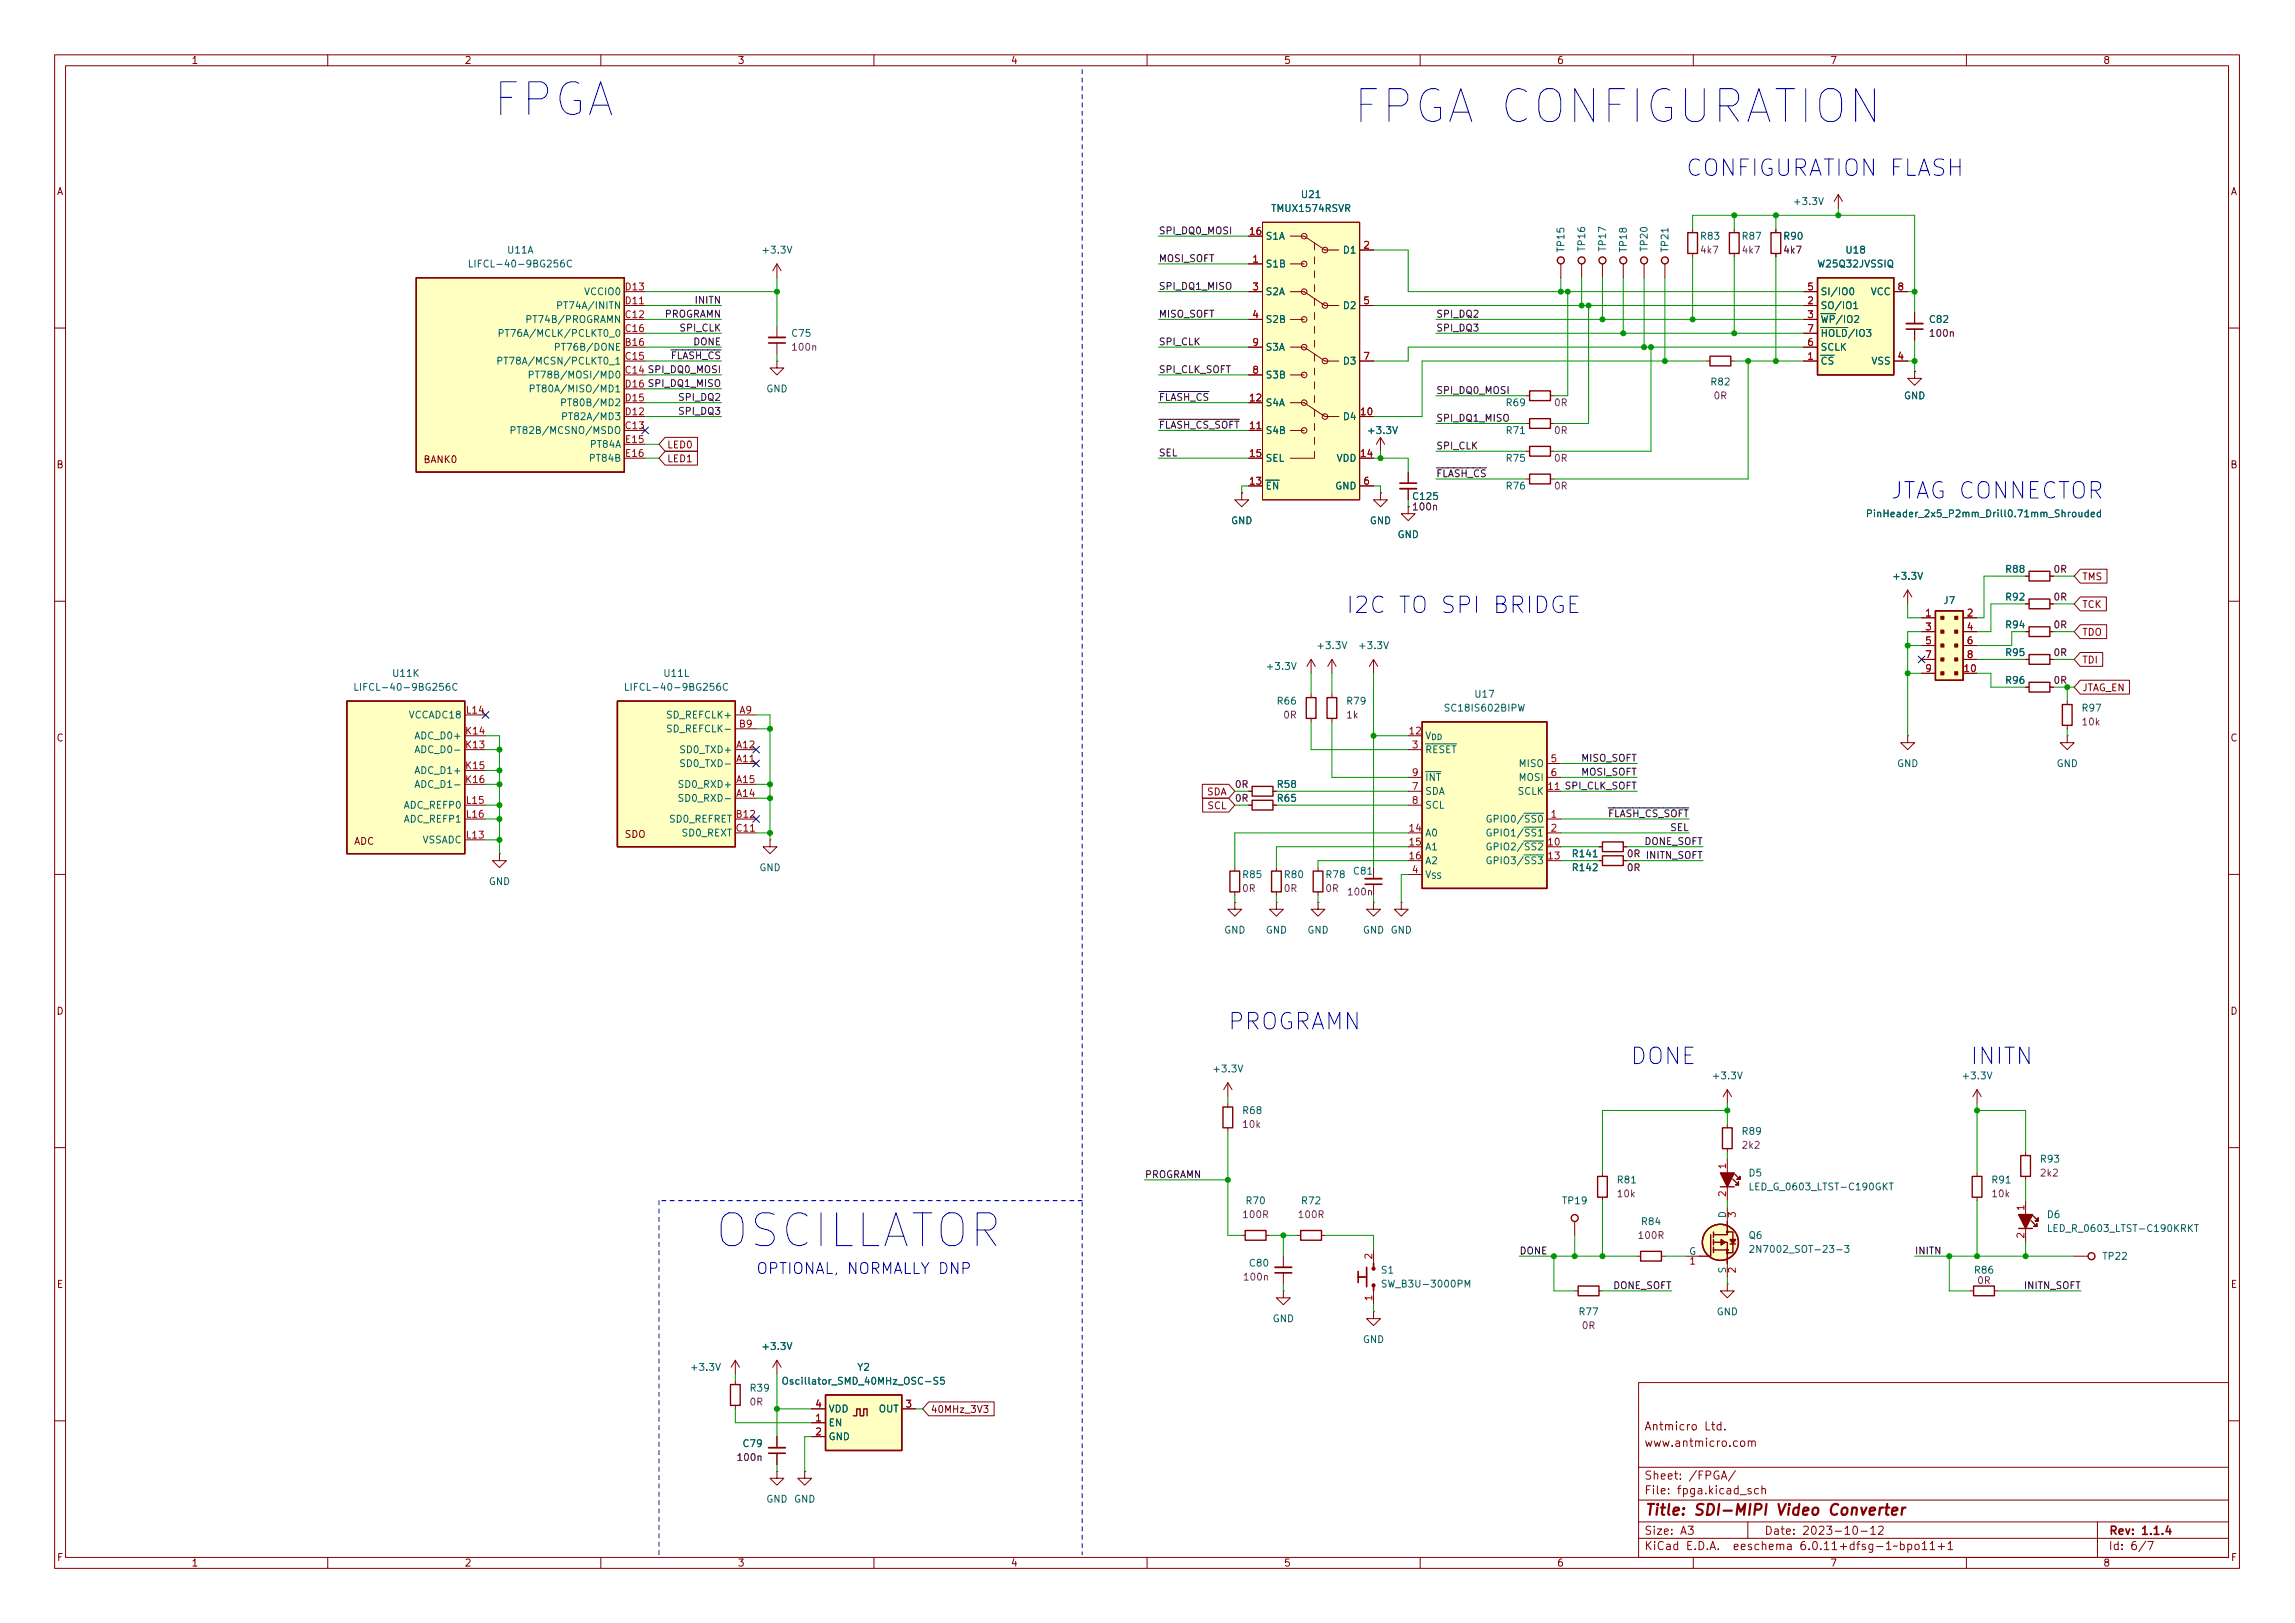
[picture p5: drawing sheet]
<svg xmlns="http://www.w3.org/2000/svg" width="420mm" height="297mm" viewBox="0 0 420 297" stroke-linecap="round" stroke-linejoin="round" font-family="sans-serif">
<defs><g id="words">
<g font-size="8.4" fill="#0000c2">
<text x="90.2" y="21.2">FPGA</text>
<text x="247.6" y="22.5">FPGA CONFIGURATION</text>
<text x="130.8" y="228.3">OSCILLATOR</text>
</g>
<g font-size="4.2" fill="#0000c2">
<text x="308.6" y="32.2">CONFIGURATION FLASH</text>
<text x="346.1" y="91.3">JTAG CONNECTOR</text>
<text x="246.4" y="112.2">I2C</text>
<text x="256.1" y="112.2">TO SPI</text>
<text x="273.7" y="112.2">BRIDGE</text>
<text x="224.8" y="188.4">PROGRAMN</text>
<text x="298.4" y="194.8">DONE</text>
<text x="360.7" y="194.8">INITN</text>
</g>
<text font-size="2.8" fill="#0000c2" x="138.4" y="233.2">OPTIONAL, NORMALLY DNP</text>
<g font-size="2.8" fill="#840000">
<text x="301" y="277.9">Title:</text>
<text x="310.2" y="277.9">SDI-MIPI</text>
<text x="325.7" y="277.9">Video</text>
<text x="335.6" y="277.9">Converter</text>
</g>
<g font-size="2.1" fill="#840000">
<text x="301" y="262.2">Antmicro</text>
<text x="312.1" y="262.2">Ltd.</text>
<text x="301" y="265.2">www.antmicro.com</text>
<text x="301" y="273.9">File:</text>
<text x="301" y="271.2">Sheet:</text>
<text x="307.4" y="273.9">fpga.kicad_sch</text>
<text x="309.2" y="271.2">/FPGA/</text>
<text x="301" y="281.3">Size:</text>
<text x="307.6" y="281.3">A3</text>
<text x="323" y="281.3">Date:</text>
<text x="330" y="281.3">2023-10-12</text>
<text x="386" y="281.3">Rev:</text>
<text x="392.1" y="281.3">1.1.4</text>
<text x="301" y="284.1">KiCad</text>
<text x="308.7" y="284.1">E.D.A.</text>
<text x="317.6" y="284.1">eeschema</text>
<text x="330" y="284.1">6.0.11+dfsg-1~bpo11+1</text>
<text x="386" y="284.1">Id:</text>
<text x="390.1" y="284.1">6/7</text>
</g>
<g font-size="1.8" fill="#840000">
<text x="35" y="12.1">1</text>
<text x="85" y="12.1">2</text>
<text x="135" y="12.1">3</text>
<text x="185" y="12.1">4</text>
<text x="235" y="12.1">5</text>
<text x="285" y="12.1">6</text>
<text x="335" y="12.1">7</text>
<text x="385" y="12.1">8</text>
<text x="10.4" y="36.1">A</text>
<text x="408.4" y="36.1">A</text>
<text x="122.1" y="82.4">LED0</text>
<text x="10.3" y="86.1">B</text>
<text x="77.5" y="85.1">BANK0</text>
<text x="122.1" y="85">LED1</text>
<text x="408.3" y="86.1">B</text>
<text x="381.2" y="106.6">TMS</text>
<text x="381.2" y="111.6">TCK</text>
<text x="381.2" y="116.7">TDO</text>
<text x="381.2" y="121.8">TDI</text>
<text x="381.2" y="126.9">JTAG_EN</text>
<text x="10.3" y="136.1">C</text>
<text x="408.3" y="136.1">C</text>
<text x="220.9" y="145.9">SDA</text>
<text x="221" y="148.5">SCL</text>
<text x="64.8" y="155">ADC</text>
<text x="114.3" y="153.7">SDO</text>
<text x="10.3" y="186.1">D</text>
<text x="408.3" y="186.1">D</text>
<text x="10.3" y="236.1">E</text>
<text x="408.3" y="236.1">E</text>
<text x="170.3" y="259">40MHz_3V3</text>
<text x="10.4" y="286.1">F</text>
<text x="35" y="287.1">1</text>
<text x="85" y="287.1">2</text>
<text x="135" y="287.1">3</text>
<text x="185" y="287.1">4</text>
<text x="235" y="287.1">5</text>
<text x="285" y="287.1">6</text>
<text x="335" y="287.1">7</text>
<text x="385" y="287.1">8</text>
<text x="408.4" y="286.1">F</text>
</g>
<g font-size="1.8" fill="#006464">
<text x="232.6" y="39.2">TMUX1574RSVR</text>
<text x="238.1" y="36.6">U21</text>
<text x="328.2" y="37.9">+3.3V</text>
<text x="92.8" y="46.8">U11A</text>
<text x="139.3" y="46.8">+3.3V</text>
<text x="231.6" y="44.2">S1A</text>
<text x="245.8" y="46.8">D1</text>
<text x="286.8" y="46.3" transform="rotate(-90 286.8 46.3)">TP15</text>
<text x="290.6" y="46.1" transform="rotate(-90 290.6 46.1)">TP16</text>
<text x="294.4" y="46.1" transform="rotate(-90 294.4 46.1)">TP17</text>
<text x="298.2" y="46.3" transform="rotate(-90 298.2 46.3)">TP18</text>
<text x="302" y="46.1" transform="rotate(-90 302 46.1)">TP20</text>
<text x="305.8" y="46.3" transform="rotate(-90 305.8 46.3)">TP21</text>
<text x="311.1" y="44.2">R83</text>
<text x="318.8" y="44.2">R87</text>
<text x="326.4" y="44.2">R90</text>
<text x="337.8" y="46.8">U18</text>
<text x="85.6" y="49.3">LIFCL-40-9BG256C</text>
<text x="231.6" y="49.3">S1B</text>
<text x="332.6" y="49.3">W25Q32JVSSIQ</text>
<text x="96.1" y="59.5">PT74B/PROGRAMN</text>
<text x="106.9" y="54.4">VCCIO0</text>
<text x="231.6" y="54.4">S2A</text>
<text x="231.6" y="59.5">S2B</text>
<text x="245.8" y="56.9">D2</text>
<text x="333.2" y="56.9">SO/IO1</text>
<text x="333.2" y="59.5">~{WP}/IO2</text>
<text x="333.2" y="54.4">SI/IO0</text>
<text x="342.4" y="54.4">VCC</text>
<text x="353.1" y="59.5">C82</text>
<text x="91" y="62">PT76A/MCLK/PCLKT0_0</text>
<text x="144.8" y="62">C75</text>
<text x="231.6" y="64.6">S3A</text>
<text x="333.2" y="64.6">SCLK</text>
<text x="333.2" y="62">~{HOLD}/IO3</text>
<text x="90.8" y="67.1">PT78A/MCSN/PCLKT0_1</text>
<text x="96.5" y="69.6">PT78B/MOSI/MD0</text>
<text x="231.6" y="69.6">S3B</text>
<text x="245.8" y="67.1">D3</text>
<text x="313" y="70.9">R82</text>
<text x="333.2" y="67.1">~{CS}</text>
<text x="342.5" y="67.1">VSS</text>
<text x="96.7" y="72.2">PT80A/MISO/MD1</text>
<text x="102.5" y="74.7">PT80B/MD2</text>
<text x="102.6" y="77.3">PT82A/MD3</text>
<text x="140.2" y="72.2">GND</text>
<text x="231.6" y="74.7">S4A</text>
<text x="245.8" y="77.3">D4</text>
<text x="275.6" y="74.7">R69</text>
<text x="348.5" y="73.4">GND</text>
<text x="93.2" y="79.8">PT82B/MCSNO/MSDO</text>
<text x="107.9" y="82.3">PT84A</text>
<text x="231.6" y="79.8">S4B</text>
<text x="250.2" y="79.8">+3.3V</text>
<text x="275.6" y="79.8">R71</text>
<text x="107.7" y="84.9">PT84B</text>
<text x="231.6" y="90">~{EN}</text>
<text x="231.6" y="84.9">SEL</text>
<text x="244.4" y="90">GND</text>
<text x="244.6" y="84.9">VDD</text>
<text x="275.6" y="90">R76</text>
<text x="275.6" y="84.9">R75</text>
<text x="258.4" y="91.9">C125</text>
<text x="341.5" y="95">PinHeader_2x5_P2mm_Drill0.71mm_Shrouded</text>
<text x="225.3" y="96.3">GND</text>
<text x="250.7" y="96.3">GND</text>
<text x="255.8" y="98.8">GND</text>
<text x="346.3" y="106.5">+3.3V</text>
<text x="367" y="105.2">R88</text>
<text x="355.7" y="110.9">J7</text>
<text x="367" y="110.3">R92</text>
<text x="240.9" y="119.2">+3.3V</text>
<text x="248.5" y="119.2">+3.3V</text>
<text x="367" y="115.4">R94</text>
<text x="71.7" y="124.2">U11K</text>
<text x="121.4" y="124.2">U11L</text>
<text x="231.6" y="123">+3.3V</text>
<text x="367" y="125.5">R96</text>
<text x="367" y="120.4">R95</text>
<text x="64.6" y="126.8">LIFCL-40-9BG256C</text>
<text x="74.8" y="131.9">VCCADC18</text>
<text x="114.1" y="126.8">LIFCL-40-9BG256C</text>
<text x="121.9" y="131.9">SD_REFCLK+</text>
<text x="233.6" y="129.3">R66</text>
<text x="246.4" y="129.3">R79</text>
<text x="264.2" y="130.6">SC18IS602BIPW</text>
<text x="269.8" y="128.1">U17</text>
<text x="381" y="130.6">R97</text>
<text x="75.8" y="135.7">ADC_D0+</text>
<text x="121.9" y="134.4">SD_REFCLK-</text>
<text x="260.9" y="135.7">V_{DD}</text>
<text x="75.8" y="138.2">ADC_D0-</text>
<text x="75.8" y="142">ADC_D1+</text>
<text x="124.3" y="140.8">SD0_TXD-</text>
<text x="124.3" y="138.2">SD0_TXD+</text>
<text x="260.9" y="138.2">~{RESET}</text>
<text x="260.9" y="143.3">~{INT}</text>
<text x="278" y="140.8">MISO</text>
<text x="278" y="143.3">MOSI</text>
<text x="347.2" y="140.8">GND</text>
<text x="376.4" y="140.8">GND</text>
<text x="73.8" y="148.4">ADC_REFP0</text>
<text x="75.8" y="144.6">ADC_D1-</text>
<text x="124" y="147.1">SD0_RXD-</text>
<text x="124" y="144.6">SD0_RXD+</text>
<text x="233.7" y="147.1">R65</text>
<text x="233.7" y="144.6">R58</text>
<text x="260.9" y="145.8">SDA</text>
<text x="260.9" y="148.4">SCL</text>
<text x="277.8" y="145.8">SCLK</text>
<text x="73.8" y="150.9">ADC_REFP1</text>
<text x="77.3" y="154.7">VSSADC</text>
<text x="122.4" y="150.9">SD0_REFRET</text>
<text x="124.7" y="153.5">SD0_REXT</text>
<text x="260.9" y="153.5">A0</text>
<text x="260.9" y="156">A1</text>
<text x="271.9" y="150.9">GPIO0/~{SS0}</text>
<text x="271.9" y="156">GPIO2/~{SS2}</text>
<text x="271.9" y="153.5">GPIO1/~{SS1}</text>
<text x="139" y="159.8">GND</text>
<text x="227.3" y="161.1">R85</text>
<text x="234.9" y="161.1">R80</text>
<text x="242.6" y="161.1">R78</text>
<text x="247.6" y="160.4">C81</text>
<text x="260.9" y="158.5">A2</text>
<text x="271.9" y="158.5">GPIO3/~{SS3}</text>
<text x="287.7" y="157.3">R141</text>
<text x="287.7" y="159.8">R142</text>
<text x="89.4" y="162.3">GND</text>
<text x="224" y="171.2">GND</text>
<text x="231.7" y="171.2">GND</text>
<text x="239.3" y="171.2">GND</text>
<text x="249.4" y="171.2">GND GND</text>
<text x="221.9" y="196.6">+3.3V</text>
<text x="313.3" y="197.9">+3.3V</text>
<text x="359" y="197.9">+3.3V</text>
<text x="227.3" y="204.3">R68</text>
<text x="318.8" y="208.1">R89</text>
<text x="320" y="215.7">D5</text>
<text x="373.4" y="213.1">R93</text>
<text x="227.9" y="220.8">R70</text>
<text x="238.1" y="220.8">R72</text>
<text x="285.9" y="220.8">TP19</text>
<text x="295.9" y="217">R81</text>
<text x="320" y="218.2">LED_G_0603_LTST-C190GKT</text>
<text x="364.5" y="217">R91</text>
<text x="300.3" y="224.6">R84</text>
<text x="316" y="223" transform="rotate(-90 316 223)">D</text>
<text x="320" y="227.1">Q6</text>
<text x="374.6" y="223.3">D6</text>
<text x="374.6" y="225.8">LED_R_0603_LTST-C190KRKT</text>
<text x="228.6" y="232.2">C80</text>
<text x="252.7" y="233.5">S1</text>
<text x="309.2" y="229.7">G</text>
<text x="316" y="233.1" transform="rotate(-90 316 233.1)">S</text>
<text x="320" y="229.7">2N7002_SOT-23-3</text>
<text x="361.3" y="233.5">R86</text>
<text x="384.8" y="230.9">TP22</text>
<text x="252.7" y="236">SW_B3U-3000PM</text>
<text x="232.9" y="242.4">GND</text>
<text x="288.9" y="241.1">R77</text>
<text x="314.2" y="241.1">GND</text>
<text x="126.2" y="251.2">+3.3V</text>
<text x="139.3" y="247.4">+3.3V</text>
<text x="156.9" y="251.2">Y2</text>
<text x="249.4" y="246.2">GND</text>
<text x="137.2" y="255.1">R39</text>
<text x="143" y="253.8">Oscillator_SMD_40MHz_OSC-S5</text>
<text x="151.6" y="261.4">EN</text>
<text x="151.6" y="263.9">GND</text>
<text x="151.6" y="258.9">VDD</text>
<text x="160.8" y="258.9">OUT</text>
<text x="135.9" y="265.2">C79</text>
<text x="140.2" y="275.4">GND GND</text>
</g>
<g font-size="1.8" fill="#0f0f0f">
<text x="212.1" y="42.9">SPI_DQ0_MOSI</text>
<text x="212.1" y="47.9">MOSI_SOFT</text>
<text x="212.1" y="53">SPI_DQ1_MISO</text>
<text x="121.6" y="58.1">PROGRAMN</text>
<text x="127.1" y="55.6">INITN</text>
<text x="212.1" y="58.1">MISO_SOFT</text>
<text x="262.9" y="58.1">SPI_DQ2</text>
<text x="122.7" y="65.7">~{FLASH_CS}</text>
<text x="124.3" y="60.6">SPI_CLK</text>
<text x="126.8" y="63.2">DONE</text>
<text x="212.1" y="63.2">SPI_CLK</text>
<text x="262.9" y="60.6">SPI_DQ3</text>
<text x="114.3" y="68.4">C14 SPI_DQ0_MOSI</text>
<text x="114.3" y="70.9">D16 SPI_DQ1_MISO</text>
<text x="212.1" y="68.3">SPI_CLK_SOFT</text>
<text x="124.1" y="73.3">SPI_DQ2</text>
<text x="124.1" y="75.9">SPI_DQ3</text>
<text x="212.1" y="73.3">~{FLASH_CS}</text>
<text x="262.9" y="77.2">SPI_DQ1_MISO</text>
<text x="262.9" y="72.1">SPI_DQ0_MOSI</text>
<text x="212.1" y="78.4">~{FLASH_CS_SOFT}11</text>
<text x="212.1" y="83.5">SEL</text>
<text x="262.9" y="82.2">SPI_CLK</text>
<text x="262.9" y="87.3">~{FLASH_CS}</text>
<text x="289.4" y="141.9">MOSI_SOFT</text>
<text x="289.4" y="139.4">MISO_SOFT</text>
<text x="283.2" y="144.6">11 SPI_CLK_SOFT</text>
<text x="294.3" y="149.5">~{FLASH_CS_SOFT}</text>
<text x="301" y="154.6">DONE_SOFT</text>
<text x="305.7" y="152.1">SEL</text>
<text x="297.8" y="157.3">0R INITN_SOFT</text>
<text x="209.5" y="215.6">PROGRAMN</text>
<text x="278.1" y="229.6">DONE</text>
<text x="350.5" y="229.6">INITN</text>
<text x="295.3" y="235.9">DONE_SOFT</text>
<text x="370.4" y="235.9">INITN_SOFT</text>
</g>
<g font-size="1.8" fill="#a90000">
<text x="228.6" y="43">16</text>
<text x="249.5" y="45.5">2</text>
<text x="114.3" y="53.1">D13</text>
<text x="229.2" y="48">1</text>
<text x="229.2" y="53.1">3</text>
<text x="330.8" y="53.1">5</text>
<text x="347.3" y="53.1">8</text>
<text x="114.3" y="58.2">C12</text>
<text x="114.3" y="55.7">D11</text>
<text x="229.2" y="58.2">4</text>
<text x="249.5" y="55.7">5</text>
<text x="330.8" y="55.7">2</text>
<text x="330.8" y="58.2">3</text>
<text x="114.3" y="63.3">B16</text>
<text x="114.3" y="65.8">C15</text>
<text x="114.3" y="60.7">C16</text>
<text x="229.2" y="63.3">9</text>
<text x="249.5" y="65.8">7</text>
<text x="330.8" y="65.8">1</text>
<text x="330.8" y="63.3">6</text>
<text x="330.8" y="60.7">7</text>
<text x="347.3" y="65.8">4</text>
<text x="229.2" y="68.4">8</text>
<text x="114.3" y="76">D12</text>
<text x="114.3" y="73.4">D15</text>
<text x="228.6" y="73.4">12</text>
<text x="248.9" y="76">10</text>
<text x="114.3" y="78.5">C13</text>
<text x="114.3" y="81.1">E15</text>
<text x="114.3" y="83.6">E16</text>
<text x="228.6" y="83.6">15</text>
<text x="228.6" y="78.5">11</text>
<text x="248.9" y="83.6">14</text>
<text x="228.6" y="88.7">13</text>
<text x="249.5" y="88.7">6</text>
<text x="352.4" y="112.8">1</text>
<text x="360" y="112.8">2</text>
<text x="352.4" y="115.4">3</text>
<text x="352.4" y="117.9">5</text>
<text x="360" y="115.4">4</text>
<text x="360" y="117.9">6</text>
<text x="352.4" y="120.4">7</text>
<text x="352.4" y="123">9</text>
<text x="359.4" y="123">10</text>
<text x="360" y="120.4">8</text>
<text x="85.2" y="130.6">L14</text>
<text x="135.3" y="130.6">A9</text>
<text x="85.1" y="136.9">K13</text>
<text x="85.1" y="134.4">K14</text>
<text x="134.7" y="136.9">A12</text>
<text x="135.2" y="133.1">B9</text>
<text x="257.8" y="134.4">12</text>
<text x="258.4" y="136.9">3</text>
<text x="85.1" y="140.8">K15</text>
<text x="85.1" y="143.3">K16</text>
<text x="134.7" y="139.5">A11</text>
<text x="134.7" y="143.3">A15</text>
<text x="258.4" y="142">9</text>
<text x="283.8" y="139.5">5</text>
<text x="283.8" y="142">6</text>
<text x="85.2" y="147.1">L15</text>
<text x="85.2" y="149.6">L16</text>
<text x="134.6" y="149.6">B12</text>
<text x="134.7" y="145.8">A14</text>
<text x="258.4" y="144.6">7</text>
<text x="258.4" y="147.1">8</text>
<text x="283.8" y="149.6">1</text>
<text x="85.2" y="153.5">L13</text>
<text x="134.6" y="152.2">C11</text>
<text x="257.8" y="152.2">14</text>
<text x="257.8" y="154.7">15</text>
<text x="283.2" y="154.7">10</text>
<text x="283.8" y="152.2">2</text>
<text x="257.8" y="157.3">16</text>
<text x="258.4" y="159.8">4</text>
<text x="283.2" y="157.3">13</text>
<text x="316" y="214.1" transform="rotate(-90 316 214.1)">1</text>
<text x="316" y="219.2" transform="rotate(-90 316 219.2)">2</text>
<text x="370.6" y="221.7" transform="rotate(-90 370.6 221.7)">1</text>
<text x="370.6" y="226.8" transform="rotate(-90 370.6 226.8)">2</text>
<text x="251.2" y="230.6" transform="rotate(-90 251.2 230.6)">2</text>
<text x="309.2" y="232.2">1</text>
<text x="251.2" y="238.2" transform="rotate(-90 251.2 238.2)">1</text>
<text x="149.2" y="257.6">4</text>
<text x="165.7" y="257.6">3</text>
<text x="149.2" y="260.1">1</text>
<text x="149.2" y="262.7">2</text>
</g>
<g font-size="1.8" fill="#840084">
<text x="311.1" y="46.8">4k7</text>
<text x="318.8" y="46.8">4k7</text>
<text x="326.4" y="46.8">4k7</text>
<text x="144.8" y="64.6">100n</text>
<text x="353.1" y="62">100n</text>
<text x="284.4" y="74.7">0R</text>
<text x="313.6" y="73.4">0R</text>
<text x="284.4" y="79.8">0R</text>
<text x="284.4" y="90">0R</text>
<text x="284.4" y="84.9">0R</text>
<text x="258.4" y="93.8">100n</text>
<text x="375.9" y="105.2">0R</text>
<text x="375.9" y="110.3">0R</text>
<text x="375.9" y="115.4">0R</text>
<text x="375.9" y="125.5">0R</text>
<text x="375.9" y="120.4">0R</text>
<text x="234.9" y="131.9">0R</text>
<text x="246.4" y="131.9">1k</text>
<text x="381" y="133.1">10k</text>
<text x="226" y="147.1">0R</text>
<text x="226" y="144.6">0R</text>
<text x="297.8" y="159.8">0R</text>
<text x="297.8" y="157.3">0R</text>
<text x="227.3" y="163.6">0R</text>
<text x="234.9" y="163.6">0R</text>
<text x="242.6" y="163.6">0R</text>
<text x="246.5" y="164.3">100n</text>
<text x="227.3" y="206.8">10k</text>
<text x="318.8" y="210.6">2k2</text>
<text x="373.4" y="215.7">2k2</text>
<text x="295.9" y="219.5">10k</text>
<text x="364.5" y="219.5">10k</text>
<text x="227.3" y="223.3">100R</text>
<text x="237.5" y="223.3">100R</text>
<text x="299.7" y="227.1">100R</text>
<text x="227.5" y="234.7">100n</text>
<text x="361.9" y="235.4">0R</text>
<text x="289.5" y="243.6">0R</text>
<text x="137.2" y="257.6">0R</text>
<text x="134.8" y="267.8">100n</text>
</g>
</g></defs>
<g fill="none" stroke="#840000" stroke-width=".18">
<path d="M10 10h400v277h-400zM12 12h396v273h-396zM60 10v2M110 10v2M160 10v2M210 10v2M260 10v2M310 10v2M360 10v2M336.5 35.6l-.7 1.3M336.5 35.6v2.5M336.5 35.6l.8 1.3"/>
<path d="M114.3 58.5h3.8M114.3 55.9h3.8M114.3 53.4h3.8M142.2 48.3v2.5M142.2 59.7v2.1M142.2 48.3l.8 1.3M142.2 48.3l-.7 1.3M228.6 58.5h2.5M228.6 53.4h2.5M228.6 48.3h2.5M228.6 43.2h2.5M231.1 40.7h17.8v50.8h-17.8z"/>
<path d="M236.2 53.4h2.6l3.8 2.5h2.5M236.2 43.2h2.6l3.8 2.6h2.5M236.2 58.5h2.6M236.2 48.3h2.6M240.7 44.5v1.3M240.7 47v1.3M240.7 49.6v1.2M240.7 52.1v1.3M240.7 54.6v1.3M240.7 57.2v1.3M240.7 59.7v1.3M248.9 55.9h2.6"/>
<path d="M248.9 45.8h2.6M285.7 48.3v2.5M289.6 48.3v2.5M293.4 48.3v2.5M297.2 48.3v2.5M301 48.3v2.5M304.8 48.3v2.5M309.9 41.9v.7M309.9 46.4v.6M317.5 41.9v.7M317.5 46.4v.6M325.1 41.9v.7"/>
<path d="M325.1 46.4v.6M330.2 58.5h2.5M330.2 55.9h2.5M330.2 53.4h2.5M346.7 53.4h2.5M350.5 57.2v2M10 60h2M114.3 63.5h3.8M114.3 78.8h3.8M114.3 68.6h3.8M114.3 66.1h3.8M114.3 61h3.8"/>
<path d="M114.3 76.2h3.8M114.3 73.7h3.8M114.3 71.2h3.8M142.2 66.1v1.2h-1.2l1.2 1.3 1.3-1.3h-1.3M142.2 66.1h.1M142.2 62.8v2M228.6 63.5h2.5M228.6 78.8h2.5M228.6 68.6h2.5M228.6 73.7h2.5M236.2 73.7h2.6l3.8 2.5h2.5M236.2 63.5h2.6l3.8 2.6h2.5"/>
<path d="M236.2 78.8h2.6M236.2 68.6h2.6M240.7 62.3v1.2M240.7 64.8v1.3M240.7 67.3v1.3M240.7 69.9v1.3M240.7 72.4v1.3M240.7 75v1.2M240.7 77.5v1.3M248.9 66.1h2.6M248.9 76.2h2.6M279.4 72.4h.6"/>
<path d="M279.4 77.5h.6M283.8 72.4h.7M283.8 77.5h.7M312.4 66.1h.7M316.9 66.1h.6M330.2 63.5h2.5M330.2 66.1h2.5M330.2 61h2.5M346.7 66.1h2.5M350.5 68v1.3h1.3l-1.3 1.2-1.3-1.2h1.3M350.5 68h.1M350.5 60.2v2.1"/>
<path d="M408 60h2M114.3 81.3h3.8M114.3 83.9h3.8M121.8 80h5.9v2.6h-5.9l-1.2-1.3zM121.8 82.6h5.9v2.5h-5.9l-1.2-1.2zM227.3 90.2v1.3h1.3l-1.3 1.2-1.2-1.2h1.2M227.3 90.2h.1M228.6 83.9h2.5M228.6 88.9h2.5M240.7 82.6v1.3h-4.5M240.7 80v1.3M248.9 83.9h2.6"/>
<path d="M248.9 88.9h2.6M252.7 90.2v1.3h1.3l-1.3 1.2-1.2-1.2h1.2M252.7 90.2h.1M252.7 80l-.7 1.3M252.7 80v2.6M252.7 80l.8 1.3M257.8 92.7v1.3h1.3l-1.3 1.3-1.3-1.3h1.3M257.8 92.7h.1M257.8 86.4v2M257.8 89.4v2.1M279.4 87.7h.6M279.4 82.6h.6"/>
<path d="M283.8 87.7h.7M283.8 82.6h.7M10 110h2M349.2 108l.8 1.3M349.2 108v2.5M349.2 108l-.7 1.3M351.8 115.6h2.5M351.8 113.1h2.5M351.8 118.1h2.5M359.4 115.6h2.5M359.4 113.1h2.5M359.4 118.1h2.5"/>
<path d="M370.8 105.4h.7M370.8 115.6h.7M370.8 110.5h.7M375.3 105.4h.6M375.3 115.6h.6M375.3 110.5h.6M380.8 109.3h4.8v2.5h-4.8l-1.1-1.3zM380.8 114.3h4.9v2.6h-4.9l-1.1-1.3zM380.8 104.2h4.9v2.5h-4.9l-1.1-1.3zM380.8 119.4h4.2v2.6h-4.2l-1.1-1.3zM408 110h2M85.1 137.2h3.8"/>
<path d="M85.1 134.7h3.8M85.1 130.8h3.8M134.6 137.2h3.8M134.6 130.8h3.8M134.6 139.7h3.8M134.6 133.4h3.8M240 120.7v2.5M240 127v.7M240 131.5v.6M240 120.7l.8 1.3M240 120.7l-.7 1.3M243.8 120.7l.8 1.3"/>
<path d="M243.8 120.7v2.5M243.8 127v.7M243.8 131.5v.6M243.8 120.7l-.7 1.3M251.5 120.7v2.5M251.5 120.7l.7 1.3M251.5 120.7l-.8 1.3M257.8 137.2h2.5M257.8 134.7h2.5M283.2 139.7h2.5M349.2 134.7v1.2h1.3l-1.3 1.3-1.2-1.3h1.2M349.2 134.7h.1"/>
<path d="M351.8 120.7h2.5M351.8 123.2h2.5M359.4 120.7h2.5M359.4 123.2h2.5M370.8 125.8h.7M370.8 120.7h.7M375.3 125.8h.6M375.3 120.7h.6M378.5 134.7v1.2h1.2l-1.2 1.3-1.3-1.3h1.3M378.5 134.7h.1M378.5 128.3v.6M378.5 132.8v.6"/>
<path d="M380.8 124.5h9.1v2.5h-9.1l-1.1-1.2zM85.1 141h3.8M85.1 143.5h3.8M85.1 153.7h3.8M85.1 147.4h3.8M85.1 149.9h3.8M91.4 156.2v1.3h1.3l-1.3 1.3-1.2-1.3h1.2M91.4 156.2h.1M134.6 143.5h3.8M134.6 149.9h3.8M134.6 146.1h3.8M134.6 152.4h3.8"/>
<path d="M141 153.7v1.3h1.2l-1.2 1.2-1.3-1.2h1.3M141 153.7h.1M220.1 143.5h4.8l1.2 1.3-1.2 1.3h-4.8zM220.2 146.1h4.7l1.2 1.3-1.2 1.2h-4.7zM226.1 158.8v.6M228.6 147.4h.6M228.6 144.8h.6M233 147.4h.7M233 144.8h.7M233.7 158.8v.6M241.3 158.8v.6M251.5 158.8v2"/>
<path d="M257.8 147.4h2.5M257.8 152.4h2.5M257.8 155h2.5M257.8 144.8h2.5M257.8 157.5h2.5M257.8 142.3h2.5M283.2 149.9h2.5M283.2 152.4h2.5M283.2 155h2.5M283.2 157.5h2.5M283.2 142.3h2.5M292.7 155h.7"/>
<path d="M292.7 157.5h.7M297.2 155h.6M297.2 157.5h.6M10 160h2M226.1 165.1v1.3h-1.3l1.3 1.3 1.2-1.3h-1.2M226.1 165.1h.1M226.1 163.2v.7M233.7 165.1v1.3h-1.3l1.3 1.3 1.2-1.3h-1.2M233.7 165.1h.1M233.7 163.2v.7M241.3 165.1v1.3h-1.3l1.3 1.3 1.3-1.3h-1.3M241.3 165.1h.1"/>
<path d="M241.3 163.2v.7M251.5 165.1v1.3h1.2l-1.2 1.3-1.3-1.3h1.3M251.5 165.1h.1M251.5 161.8v2.1M256.5 165.1v1.3h1.3l-1.3 1.3-1.2-1.3h1.2M256.5 165.1h.1M257.8 160.1h2.5M408 160h2M224.8 198.2v2.5M224.8 198.2l-.8 1.2M224.8 198.2l.8 1.2M316.2 199.4v2.6"/>
<path d="M316.2 199.4l.8 1.3M316.2 199.4l-.7 1.3M361.9 199.4l-.7 1.3M361.9 199.4v2.6M361.9 199.4l.8 1.3M10 210h2M224.8 202v.6M224.8 206.4v.6M293.4 214.7v.6M293.4 219.1v.6M316.2 205.8v.6M316.2 210.2v.7"/>
<path d="M316.2 212.1v2.6M316.2 217.2v2.5M361.9 214.7v.6M361.9 219.1v.6M370.8 210.9v.6M370.8 215.3v.6M370.8 219.7v2.6M408 210h2M227.3 226.1h.7M231.8 226.1h.6M234.9 236.3v1.2h1.3l-1.3 1.3-1.2-1.3h1.2M234.9 236.3h.1"/>
<path d="M234.9 229.9v2M234.9 233v2M237.5 226.1h.6M241.9 226.1h.7M251.5 228.6v2.6M251.5 236.3v2.5M288.3 236.3h.6M288.3 223.6v2.5M292.7 236.3h.7M299.7 229.9h.7M304.2 229.9h.6M308.6 229.9h2.5"/>
<path d="M316.2 235v1.3h1.3l-1.3 1.2-1.2-1.2h1.2M316.2 235h.1M316.2 221v2.6M316.2 231.2v2.5M360.7 236.3h.6M365.1 236.3h.7M370.8 224.8v2.6M379.7 229.9h2.6M134.6 249l.8 1.2M134.6 249v2.5M134.6 252.8v.6M134.6 257.2v.6"/>
<path d="M134.6 249l-.7 1.2M142.2 249l.8 1.2M142.2 249v2.5M142.2 249l-.7 1.2M148.6 257.8h2.5M165.1 257.8h2.5M170 256.6h12v2.5h-12l-1.1-1.3zM180.1 257.2h.8l-.4 .5 .3 .1v.6l-.2 .1-.5-.1M251.5 240.1v1.2h1.2l-1.2 1.3-1.3-1.3h1.3M251.5 240.1h.1M300 253h108v32h-108zM10 260h2"/>
<path d="M142.2 269.3v1.2h-1.2l1.2 1.3 1.3-1.3h-1.3M142.2 269.3h.1M142.2 262.9v2.1M142.2 266v2M147.3 269.3v1.2h1.3l-1.3 1.3-1.3-1.3h1.3M147.3 269.3h.1M148.6 260.4h2.5M148.6 262.9h2.5M300 278.5h108M300 274.5h108M300 268.5h108M305.5 273.3v.1"/>
<path d="M305.5 272.5v.1M307.6 270.6v.1M307.6 269.8v.1M309.9 260.8l.4-.1 .3 .3v.4l-.3 .3-.4-.1-.1-.2v-.4zM317.7 269.1l-1.3 2M318.8 263.8l.3-.1 .3 .3v.4l-.3 .3-.3-.1-.2-.2v-.4zM320 278.5v3M320.1 263.9l.2-.2 .3 .1 .1 .9M320.1 263.7v1M320.7 263.9l.2-.2 .4 .1 .1 .9M321.9 272.5l-.4-.1-.3 .3v.4l.2 .2h.5M322.6 272.6l.2-.2 .3 .1 .1 .9"/>
<path d="M322.6 271.9v1.5M342.5 279.7l.4-.4v1.5M343.9 279.5l.6-.2 .2 .2 .1 .2-1 1.1h1M384 278.5v6.5M408 260h2M60 285v2M110 285v2M160 285v2M210 285v2M260 285v2M300 281.5h108M310 285v2"/>
<path d="M327.3 282.7h.6v.9M327.9 283h-.5a.29 .29 0 0 0-.2 .3 .29 .29 0 0 0 .2 .3l.5-.1M340.7 280.2h1.2M342.5 280.8h.9M351.9 283.6h.9M353.4 282.5l.4-.4v1.5M353.4 283.6h.8M354.9 283h1.1M355.4 282.5v1.1M356.6 282.5l.5-.4v1.5M356.6 283.6h.9M360 285v2"/>
<path d="M393.2 282.1h1l-.6 1.5"/>
<circle cx="238.8" cy="43.2" r=".51"/>
<circle cx="238.8" cy="58.5" r=".51"/>
<circle cx="238.8" cy="53.4" r=".51"/>
<circle cx="238.8" cy="48.3" r=".51"/>
<circle cx="242.6" cy="55.9" r=".51"/>
<circle cx="242.6" cy="45.8" r=".51"/>
<circle cx="238.8" cy="68.6" r=".51"/>
<circle cx="238.8" cy="63.5" r=".51"/>
<circle cx="238.8" cy="78.8" r=".51"/>
<circle cx="238.8" cy="73.7" r=".51"/>
<circle cx="242.6" cy="66.1" r=".51"/>
<circle cx="242.6" cy="76.2" r=".51"/>
</g>
<path d="M140.7 62.8h3.1M349 60.2h3M256.3 88.4h3M249.9 161.8h3.1M233.4 233h3.1M140.7 266h3.1M396.9 279.2l-.4 1.1h1" fill="none" stroke="#840000" stroke-width=".3"/>
<path d="M323.4 275.2l-.2 2" fill="none" stroke="#840000" stroke-width=".4"/>
<g fill="none" stroke="#840000" stroke-width=".25">
<path d="M76.2 50.8h38.1v35.6h-38.1zM309 42.6h1.8v3.8h-1.8zM316.6 42.6h1.8v3.8h-1.8zM324.2 42.6h1.8v3.8h-1.8zM332.7 50.8h14v17.8h-14zM280 71.5h3.8v1.8h-3.8zM280 76.6h3.8v1.8h-3.8zM313.1 65.2h3.8v1.8h-3.8zM280 86.8h3.8v1.8h-3.8zM280 81.7h3.8v1.8h-3.8zM354.3 111.8h5.1v12.7h-5.1zM371.5 104.6h3.8v1.7h-3.8z"/>
<path d="M371.5 114.7h3.8v1.8h-3.8zM371.5 119.8h3.8v1.8h-3.8zM371.5 109.6h3.8v1.8h-3.8zM63.5 128.3h21.6v27.9h-21.6zM113 128.3h21.6v26.7h-21.6zM239.1 127.7h1.8v3.8h-1.8zM243 127.7h1.7v3.8h-1.7zM260.3 132.1h22.9v30.5h-22.9zM371.5 124.9h3.8v1.8h-3.8zM377.6 128.9h1.7v3.9h-1.7zM225.2 159.4h1.7v3.8h-1.7zM229.2 146.5h3.8v1.7h-3.8z"/>
<path d="M229.2 143.9h3.8v1.8h-3.8zM232.8 159.4h1.8v3.8h-1.8zM240.4 159.4h1.8v3.8h-1.8zM293.4 154.1h3.8v1.8h-3.8zM293.4 156.6h3.8v1.8h-3.8zM223.9 202.6h1.8v3.8h-1.8zM292.5 215.3h1.8v3.8h-1.8zM315 217.2h2.5M315.3 206.4h1.8v3.8h-1.8zM317.2 215.8l1.1 1v-.5v.5h-.5h.5M317.6 214.9l.9 .9v-.5v.5h-.5h.5M361.1 215.3h1.7v3.8h-1.7z"/>
<path d="M370 211.5h1.7v3.8h-1.7zM228 225.2h3.8v1.8h-3.8zM238.1 225.2h3.8v1.8h-3.8zM248.7 232.7v2M248.7 233.7h1.5M250.2 231.9v3.6M251.5 231.2v.7M251.5 235.5v.8M288.9 235.4h3.8v1.7h-3.8zM300.4 229h3.8v1.8h-3.8zM313.2 226v3.9h-2.1M313.7 227.4h2.5v3.8"/>
<path d="M313.7 225.5v1M313.7 226.9v1M313.7 228.3v1M313.7 228.8h2.5M316.1 225.5h1.1v3.8h-1.1M316.2 223.6v2.4h-2.5M316.7 227.7h1.1M361.3 235.4h3.8v1.7h-3.8zM369.6 224.8h2.5M371.9 223.4l1 1v-.5v.5h-.5h.5M372.2 222.5l.9 .9v-.5v.5h-.5h.5M133.7 253.4h1.8v3.8h-1.8z"/>
<path d="M151.1 255.3h14v10.2h-14zM156.2 259.1h.6v-1.3h.7v1.3h.6v-1.3h.6v1.3"/>
<circle cx="285.7" cy="47.7" r=".63"/>
<circle cx="289.6" cy="47.7" r=".63"/>
<circle cx="293.4" cy="47.7" r=".63"/>
<circle cx="297.2" cy="47.7" r=".63"/>
<circle cx="301" cy="47.7" r=".63"/>
<circle cx="304.8" cy="47.7" r=".63"/>
<circle cx="288.3" cy="222.9" r=".63"/>
<circle cx="315" cy="227.4" r="3.3"/>
<circle cx="316.2" cy="228.8" r=".13"/>
<circle cx="316.2" cy="225.5" r=".13"/>
<circle cx="316.2" cy="229.3" r=".13"/>
<circle cx="382.9" cy="229.9" r=".63"/>
</g>
<g fill="none" stroke="#006464" stroke-width=".18">
<path d="M240.9 36.2h.8M246.4 38.1l.6-.1 .1-.1-.1-.3-.6-.2v1.3M246.7 38.1l.4 .6M333 36.2l.4 1.2 .4-1.2M102.1 47.6h-.6l-.1 .6 .2-.1h.4l.1 .2v.5l-.2 .1-.5-.1M102.1 55.9l.6-.1 .1-.2v-.3l-.7-.1v1.3M103.2 55.2h.7M103.2 47.6l-.3 .1a.85 .85 0 0 0 0 1.2l.4-.1 .1-.5-.3-.2h-.4l-.1 .2M103.6 55.2v1.3M104.2 55.2h.9l-.6 1.3M104.6 47.7a.6 .6 0 0 0-.8 .4 .6 .6 0 0 0 .6 .8l.2-.1M105.8 55.2l-.3 .9h.8"/>
<path d="M106.1 55.6v.9M106.6 56.5l.4-1.3 .4 1.3M106.7 56.1h.6M108.8 55.2l-1.1 1.6M109.2 55.2v1.3M110.5 55.2v1.3l-.7-1.3v1.3M111.1 55.2v1.3M111.5 55.2h.8M111.9 55.2v1.3M113.4 57.8v1.2l-.7-1.2v1.2M113.4 55.2v1.3l-.7-1.3v1.3M144.1 45.1l.4 1.2 .5-1.2"/>
<path d="M338.8 52.8l.1-.1a.68 .68 0 0 1 .5 .6 .68 .68 0 0 1-.5 .7l-.3-.5zM339.4 55.6l.3-.4v1.3M339.4 56.5h.7M345.7 47.8l.3-.2a.43 .43 0 0 1 .5 .4v.4a.42 .42 0 0 1-.4 .5 .42 .42 0 0 1-.4-.5zM345.9 48.6l.7 .4M101.7 63.5l.6-.1 .1-.1-.1-.3-.6-.2v1.3M103.1 62.8v1.3M103.8 62.8h.8l-.5 1.3M105.7 62.8l-.4 .1a.85 .85 0 0 0 0 1.2l.4-.1 .1-.4-.2-.3-.4 .1-.1 .2M106.3 63.4h.6l.1-.2-.1-.2-.6-.2v1.3h.5l.2-.1 .1-.3-.3-.3M108.5 62.8l-1.1 1.6M108.9 62.8a.64 .64 0 0 1 .8 .7 .64 .64 0 0 1-.8 .6z"/>
<path d="M110.2 63l.3-.2a.43 .43 0 0 1 .5 .5v.4a.42 .42 0 0 1-.4 .4 .42 .42 0 0 1-.5-.4zM111.4 78.1a.64 .64 0 0 1 .7 .6 .64 .64 0 0 1-.7 .7zM111.5 67.9a.64 .64 0 0 1 .8 .7 .64 .64 0 0 1-.8 .6zM111.5 70.5a.64 .64 0 0 1 .8 .6 .64 .64 0 0 1-.8 .6zM111.5 66.8h1M111.5 61.7h1M112.3 62.8v1.3l-.8-1.3v1.3M112.7 78.3l.2-.2a.43 .43 0 0 1 .6 .4v.4a.42 .42 0 0 1-.4 .5 .42 .42 0 0 1-.5-.5zM112.7 75.5h.8l-.4 .5 .3 .1v.6l-.2 .1-.5-.1M112.7 65.7l.4-.3v1.3M112.7 73.1l.5-.1 .3 .4-.8 .9h.8M112.7 70.8l.4-.3v1.2"/>
<path d="M112.7 66.7h.8M112.7 71.7h.8M112.9 68l.2-.1a.68 .68 0 0 1 .4 .7 .68 .68 0 0 1-.4 .6l-.4-.5zM112.9 60.4l.2-.1a.68 .68 0 0 1 .4 .6 .68 .68 0 0 1-.4 .7l-.4-.5zM112.9 63.4h.4M113.5 62.8h-.6v1.3h.6M255 78.1l.4 1.3 .4-1.3M278.4 79.4h.7M231.7 87.9h2.5M379.5 93.9l.1-.2 .4 .2 .1 .4-.2 .2-.3 .1-.1-.1zM380.6 93.7l.1 .8 .3 .1 .1-.1M381.1 93.7v.9"/>
<path d="M382.3 93.8l-.4-.1-.2 .3 .1 .5h.5M382.3 93.3v1.3M382.8 94.2l.6-.2v-.2l-.4-.1-.2 .2 .1 .6h.5M384.5 93.8l-.3-.1-.3 .3 .2 .5h.4M384.5 93.3v1.3M245.7 117.5l.4 1.2 .5-1.2M253.3 117.5l.5 1.2 .4-1.2M351.1 104.8l.4 1.2 .5-1.2M81.1 125.1h-.6v.6l.1-.1h.5l.1 .2-.1 .4-.2 .1-.4-.1M82.3 125.1h-.4a.85 .85 0 0 0 0 1.2l.4-.1 .1-.4-.2-.2h-.4l-.1 .2M83.2 137.3h1M83.7 125.2a.6 .6 0 0 0-.9 .4 .6 .6 0 0 0 .6 .7l.3-.1"/>
<path d="M130.7 125.1h-.6l-.1 .6 .2-.1h.4l.1 .2v.4l-.2 .1-.5-.1M131.8 125.1h-.4a.85 .85 0 0 0 0 1.2l.5-.1v-.4l-.2-.2h-.4l-.1 .2M132.8 139.8h.9M132.8 133.5h.9M133.2 125.2a.6 .6 0 0 0-.8 .4 .6 .6 0 0 0 .6 .7l.2-.1M236.4 121.3l.5 1.2 .4-1.2M278 128.9l.3 1.3 .2-1 .3 1 .3-1.3M83.2 143.6h1M132.8 143.6h.9M132.8 146.2h.9M250.4 160h.7M260.9 141.2h2.9"/>
<path d="M261.1 159.4l.4 1.2 .4-1.2M262.8 159.8l-.5 .1v.2l.4 .2 .1 .3-.2 .2-.4-.1M263.8 159.8l-.6 .1v.2l.5 .2 .1 .3-.2 .2-.4-.1M279 148.8h3.6M291.7 156.8h.7M226.7 194.9l.4 1.3 .4-1.3M318.1 196.2l.4 1.3 .5-1.3M363.8 196.2l.4 1.3 .5-1.3M298.7 216.5h.7M345 217.1l.5 .7M345.5 216.5l-.7 .7M345.9 216.5h.7"/>
<path d="M346.2 216.5v1.3M367.3 216.5h.7M267 235l.6-.1 .1-.2-.1-.3-.6-.1v1.3M268.2 235.6v-1.3l.5 .9 .4-.9v1.3M334.9 227.9h.8l-.4 .5 .4 .1v.6l-.2 .1-.6-.1M336.3 228.7h.9M337.7 227.9h.8l-.4 .5 .3 .1v.6l-.1 .1-.6-.1M400.9 224.7l.5 .7M401.4 224.1l-.7 .8M401.8 224.1h.7M402.1 224.1v1.3M131 249.5l.5 1.3 .4-1.3"/>
<path d="M144.1 245.7l.4 1.3 .5-1.3M169.5 252.9h.9M171.7 252.1h-.5l-.2 .1v.4l.6 .2 .1 .3-.3 .2h-.4M172.8 252.1h-.6v.6l.2-.1h.4l.1 .2-.1 .4-.1 .1-.5-.1"/>
</g>
<g fill="#ffffc2" stroke="#ffffc2" stroke-width=".18">
<path d="M156.8 257.8h.7v1.3h.6v-1.3h.6v1.3h-2.5h.6z"/>
<path d="M151.1 255.3h14v10.2h-14z"/>
<path d="M76.2 50.8h38.1v35.6h-38.1z"/>
<path d="M63.5 128.3h21.6v27.9h-21.6z"/>
<path d="M113 128.3h21.6v26.7h-21.6z"/>
<path d="M332.7 50.8h14v17.8h-14z"/>
<path d="M251.5 235.5v.8z"/>
<path d="M250.2 231.9v3.6z"/>
<path d="M248.7 232.7v2z"/>
<path d="M248.7 233.7h1.5z"/>
<path d="M251.5 231.2v.7z"/>
<path d="M231.1 40.7h17.8v50.8h-17.8z"/>
<path d="M354.3 111.8h5.1v12.7h-5.1z"/>
<path d="M260.3 132.1h22.9v30.5h-22.9z"/>
<path d="M313.7 228.8v.5z"/>
<path d="M313.7 228.3v.5z"/>
<path d="M313.7 227.4v.5z"/>
<path d="M313.7 226.9v.5z"/>
<path d="M313.7 225.5v1z"/>
<path d="M313.7 228.8h2.5z"/>
<path d="M316.7 227.7h1.1z"/>
<path d="M313.7 227.4h2.5v3.8z"/>
<path d="M316.1 225.5h1.1v3.8h-1.1z"/>
<circle cx="315" cy="227.4" r="3.3"/>
<circle cx="316.2" cy="229.3" r=".13"/>
<circle cx="316.2" cy="228.8" r=".13"/>
<circle cx="316.2" cy="225.5" r=".13"/>
</g>
<path d="M349 59.2h3M140.7 61.8h3.1M256.3 89.4h3M249.9 160.8h3.1M233.4 231.9h3.1M140.7 265h3.1" fill="none" stroke="#840000" stroke-width=".33"/>
<path d="M148.8 63.4l.2-.1h.3v.8M357.1 60.8l.1-.1 .4 .1v.8M262.5 92.6l.1-.1h.3l.1 .8M250.5 163.1l.2-.1h.3l.1 .8M231.5 233.6l.2-.2 .3 .1v.8M138.8 266.6l.2-.1h.3v.8" fill="none" stroke="#840084" stroke-width=".18"/>
<path d="M117.1 55.6h.7M230.1 78.5h.7M137.4 152.1h.7M309.5 230.5l.4-.4v1.3M316.4 222.7v-.8l.5 .4 .1-.3h.6l.1 .2-.1 .5M317.7 232.1v.8l-.9-.8-.4 .2 .1 .5" fill="none" stroke="#a90000" stroke-width=".18"/>
<g fill="#840000" stroke="#840000" stroke-width=".25">
<path d="M355.3 123h.6v.5h-.6z"/>
<path d="M355.3 120.4h.6v.5h-.6z"/>
<path d="M355.3 117.9h.6v.5h-.6z"/>
<path d="M355.3 115.4h.6v.5h-.6z"/>
<path d="M355.3 112.8h.6v.5h-.6z"/>
<path d="M357.9 123h.5v.5h-.5z"/>
<path d="M357.9 120.4h.5v.5h-.5z"/>
<path d="M357.9 117.9h.5v.5h-.5z"/>
<path d="M357.9 115.4h.5v.5h-.5z"/>
<path d="M357.9 112.8h.5v.5h-.5z"/>
<path d="M369.6 222.3h2.5l-1.3 2.5z"/>
<path d="M315.1 226.9l.7 .5-.7 .5z"/>
<path d="M316.7 226.9h1.1l-.6 .7z"/>
<path d="M315 214.7h2.5l-1.3 2.5z"/>
<circle cx="251.5" cy="235.2" r=".25"/>
<circle cx="251.5" cy="232.2" r=".25"/>
</g>
<path d="M122.8 64h2.1M123.1 65h.4M123.7 64.4h-.6v1.3M124.2 64.4v1.3h.6" fill="none" stroke="#0f0f0f" stroke-width=".18"/>
<path d="M198.1 12.7v271.8M120.6 219.7v64.8M198.1 219.7h-77.5" fill="none" stroke="#0000c2" stroke-width=".18" stroke-dasharray=".8 .8"/>
<g fill="none" stroke="#009600" stroke-width=".18">
<path d="M317.5 39.4v2.5M325.1 39.4v2.5M336.5 38.1v1.3M118.1 55.9h14M118.1 58.5h14M118.1 53.4h24.1M142.2 50.8v8.9M212.1 58.5h16.5M212.1 53.4h16.5M212.1 48.3h16.5M212.1 43.2h16.5M251.5 55.9h78.7"/>
<path d="M251.5 45.8h6.3v7.6h72.4M262.9 58.5h67.3M285.7 50.8v2.6M287 53.4v19h-2.5M289.6 50.8v5.1M290.8 55.9v21.6h-6.3M293.4 50.8v7.7M297.2 50.8v10.2M301 50.8v12.7M304.8 50.8v15.3M309.9 41.9v-2.5h40.6v17.8M309.9 47v11.5"/>
<path d="M317.5 47v14M325.1 47v19.1M349.2 53.4h1.3M118.1 61h14M118.1 66.1h14M118.1 63.5h14M118.1 76.2h14M118.1 73.7h14M118.1 68.6h14M118.1 71.2h14M142.2 64.8v1.3M212.1 63.5h16.5"/>
<path d="M212.1 78.8h16.5M212.1 73.7h16.5M212.1 68.6h16.5M262.9 72.4h16.5M262.9 61h67.3M262.9 77.5h16.5M302.3 63.5v19.1h-17.8M312.4 66.1h-52.1v10.1h-8.8M317.5 66.1h12.7M320 66.1v21.6h-35.5M330.2 63.5h-72.4v2.6h-6.3M349.2 66.1h1.3"/>
<path d="M350.5 62.3v5.7M118.1 83.9h2.5M118.1 81.3h2.5M212.1 83.9h16.5M228.6 88.9h-1.3v1.3M251.5 88.9h1.2v1.3M251.5 83.9h6.3v2.5M252.7 82.6v1.3M257.8 91.5v1.2M262.9 87.7h16.5M262.9 82.6h16.5M349.2 110.5v2.6h2.6"/>
<path d="M349.2 118.1h2.6M351.8 115.6h-2.6v19.1M370.8 105.4h-7.6v7.7h-1.3M370.8 110.5h-6.3v5.1h-2.6M370.8 115.6h-2.5v2.5h-6.4M375.9 115.6h3.8M375.9 105.4h3.8M375.9 110.5h3.8M88.9 134.7h2.5v21.5M88.9 137.2h2.5M138.4 130.8h2.6v22.9M138.4 133.4h2.6"/>
<path d="M240 123.2v3.8M240 132.1v5.1h17.8M243.8 123.2v3.8M243.8 132.1v10.2h14M251.5 123.2v35.6M251.5 134.7h6.3M285.7 139.7h14M349.2 123.2h2.6M361.9 123.2h2.6v2.6h6.3M361.9 120.7h8.9M375.9 120.7h3.8M378.5 133.4v1.3"/>
<path d="M379.7 125.8h-1.2v2.5M88.9 153.7h2.5M88.9 149.9h2.5M88.9 147.4h2.5M88.9 143.5h2.5M88.9 141h2.5M138.4 152.4h2.6M138.4 143.5h2.6M138.4 146.1h2.6M233.7 147.4h24.1M233.7 144.8h24.1M257.8 152.4h-31.7v6.4"/>
<path d="M257.8 155h-24.1v3.8M257.8 157.5h-16.5v1.3M285.7 149.9h23.5M285.7 152.4h23.5M285.7 142.3h14M285.7 155h7M285.7 157.5h7M285.7 144.8h14M297.8 155h14M297.8 157.5h14M226.1 163.9v1.2M233.7 163.9v1.2"/>
<path d="M241.3 163.9v1.2M251.5 163.9v1.2M257.8 160.1h-1.3v5M209.5 215.9h15.3M224.8 207v19.1h2.5M224.8 200.7v1.3M293.4 219.7v10.2M316.2 203.2h-22.8v11.5M316.2 202v3.8M316.2 210.9v1.2M316.2 219.7v1.3M361.9 203.2h8.9v7.7"/>
<path d="M361.9 202v12.7M361.9 219.7v10.2M370.8 215.9v3.8M232.4 226.1h5.1M234.9 226.1v3.8M234.9 235v1.3M242.6 226.1h8.9v2.5M251.5 238.8v1.3M278.1 229.9h21.6M284.5 229.9v6.4h3.8M288.3 226.1v3.8M293.4 236.3h12.7"/>
<path d="M304.8 229.9h3.8M316.2 233.7v1.3M350.5 229.9h29.2M356.9 229.9v6.4h3.8M365.8 236.3h15.2M370.8 227.4v2.5M134.6 251.5v1.3M134.6 257.8v2.6h14M142.2 251.5v11.4M142.2 257.8h6.4M167.6 257.8h1.3M142.2 268v1.3"/>
<path d="M148.6 262.9h-1.3v6.4"/>
</g>
<path d="M117.5 78.2l1.2 1.2M118.7 78.2l-1.2 1.2M88.3 130.2l1.2 1.3M89.5 130.2l-1.2 1.3M137.8 139.1l1.2 1.2M137.8 136.6l1.2 1.2M139 139.1l-1.2 1.2M139 136.6l-1.2 1.2M351.2 120.1l1.2 1.2M352.4 120.1l-1.2 1.2M137.8 149.3l1.2 1.2M139 149.3l-1.2 1.2" fill="none" stroke="#000084" stroke-width=".18"/>
<g fill="#009600" stroke="#009600" stroke-width=".18">
<circle cx="356.9" cy="229.9" r=".46"/>
<circle cx="361.9" cy="203.2" r=".46"/>
<circle cx="361.9" cy="229.9" r=".46"/>
<circle cx="370.8" cy="229.9" r=".46"/>
<circle cx="316.2" cy="203.2" r=".46"/>
<circle cx="293.4" cy="229.9" r=".46"/>
<circle cx="288.3" cy="229.9" r=".46"/>
<circle cx="284.5" cy="229.9" r=".46"/>
<circle cx="349.2" cy="123.2" r=".46"/>
<circle cx="349.2" cy="118.1" r=".46"/>
<circle cx="378.5" cy="125.8" r=".46"/>
<circle cx="224.8" cy="215.9" r=".46"/>
<circle cx="234.9" cy="226.1" r=".46"/>
<circle cx="290.8" cy="55.9" r=".46"/>
<circle cx="289.6" cy="55.9" r=".46"/>
<circle cx="287" cy="53.4" r=".46"/>
<circle cx="252.7" cy="83.9" r=".46"/>
<circle cx="285.7" cy="53.4" r=".46"/>
<circle cx="142.2" cy="53.4" r=".46"/>
<circle cx="91.4" cy="153.7" r=".46"/>
<circle cx="91.4" cy="149.9" r=".46"/>
<circle cx="91.4" cy="147.4" r=".46"/>
<circle cx="142.2" cy="257.8" r=".46"/>
<circle cx="141" cy="152.4" r=".46"/>
<circle cx="251.5" cy="134.7" r=".46"/>
<circle cx="141" cy="143.5" r=".46"/>
<circle cx="141" cy="146.1" r=".46"/>
<circle cx="91.4" cy="143.5" r=".46"/>
<circle cx="91.4" cy="141" r=".46"/>
<circle cx="91.4" cy="137.2" r=".46"/>
<circle cx="141" cy="133.4" r=".46"/>
<circle cx="336.5" cy="39.4" r=".46"/>
<circle cx="317.5" cy="39.4" r=".46"/>
<circle cx="325.1" cy="39.4" r=".46"/>
<circle cx="320" cy="66.1" r=".46"/>
<circle cx="317.5" cy="61" r=".46"/>
<circle cx="325.1" cy="66.1" r=".46"/>
<circle cx="350.5" cy="53.4" r=".46"/>
<circle cx="302.3" cy="63.5" r=".46"/>
<circle cx="301" cy="63.5" r=".46"/>
<circle cx="309.9" cy="58.5" r=".46"/>
<circle cx="304.8" cy="66.1" r=".46"/>
<circle cx="297.2" cy="61" r=".46"/>
<circle cx="293.4" cy="58.5" r=".46"/>
<circle cx="350.5" cy="66.1" r=".46"/>
</g>
<use href="#words"/>
</svg>
